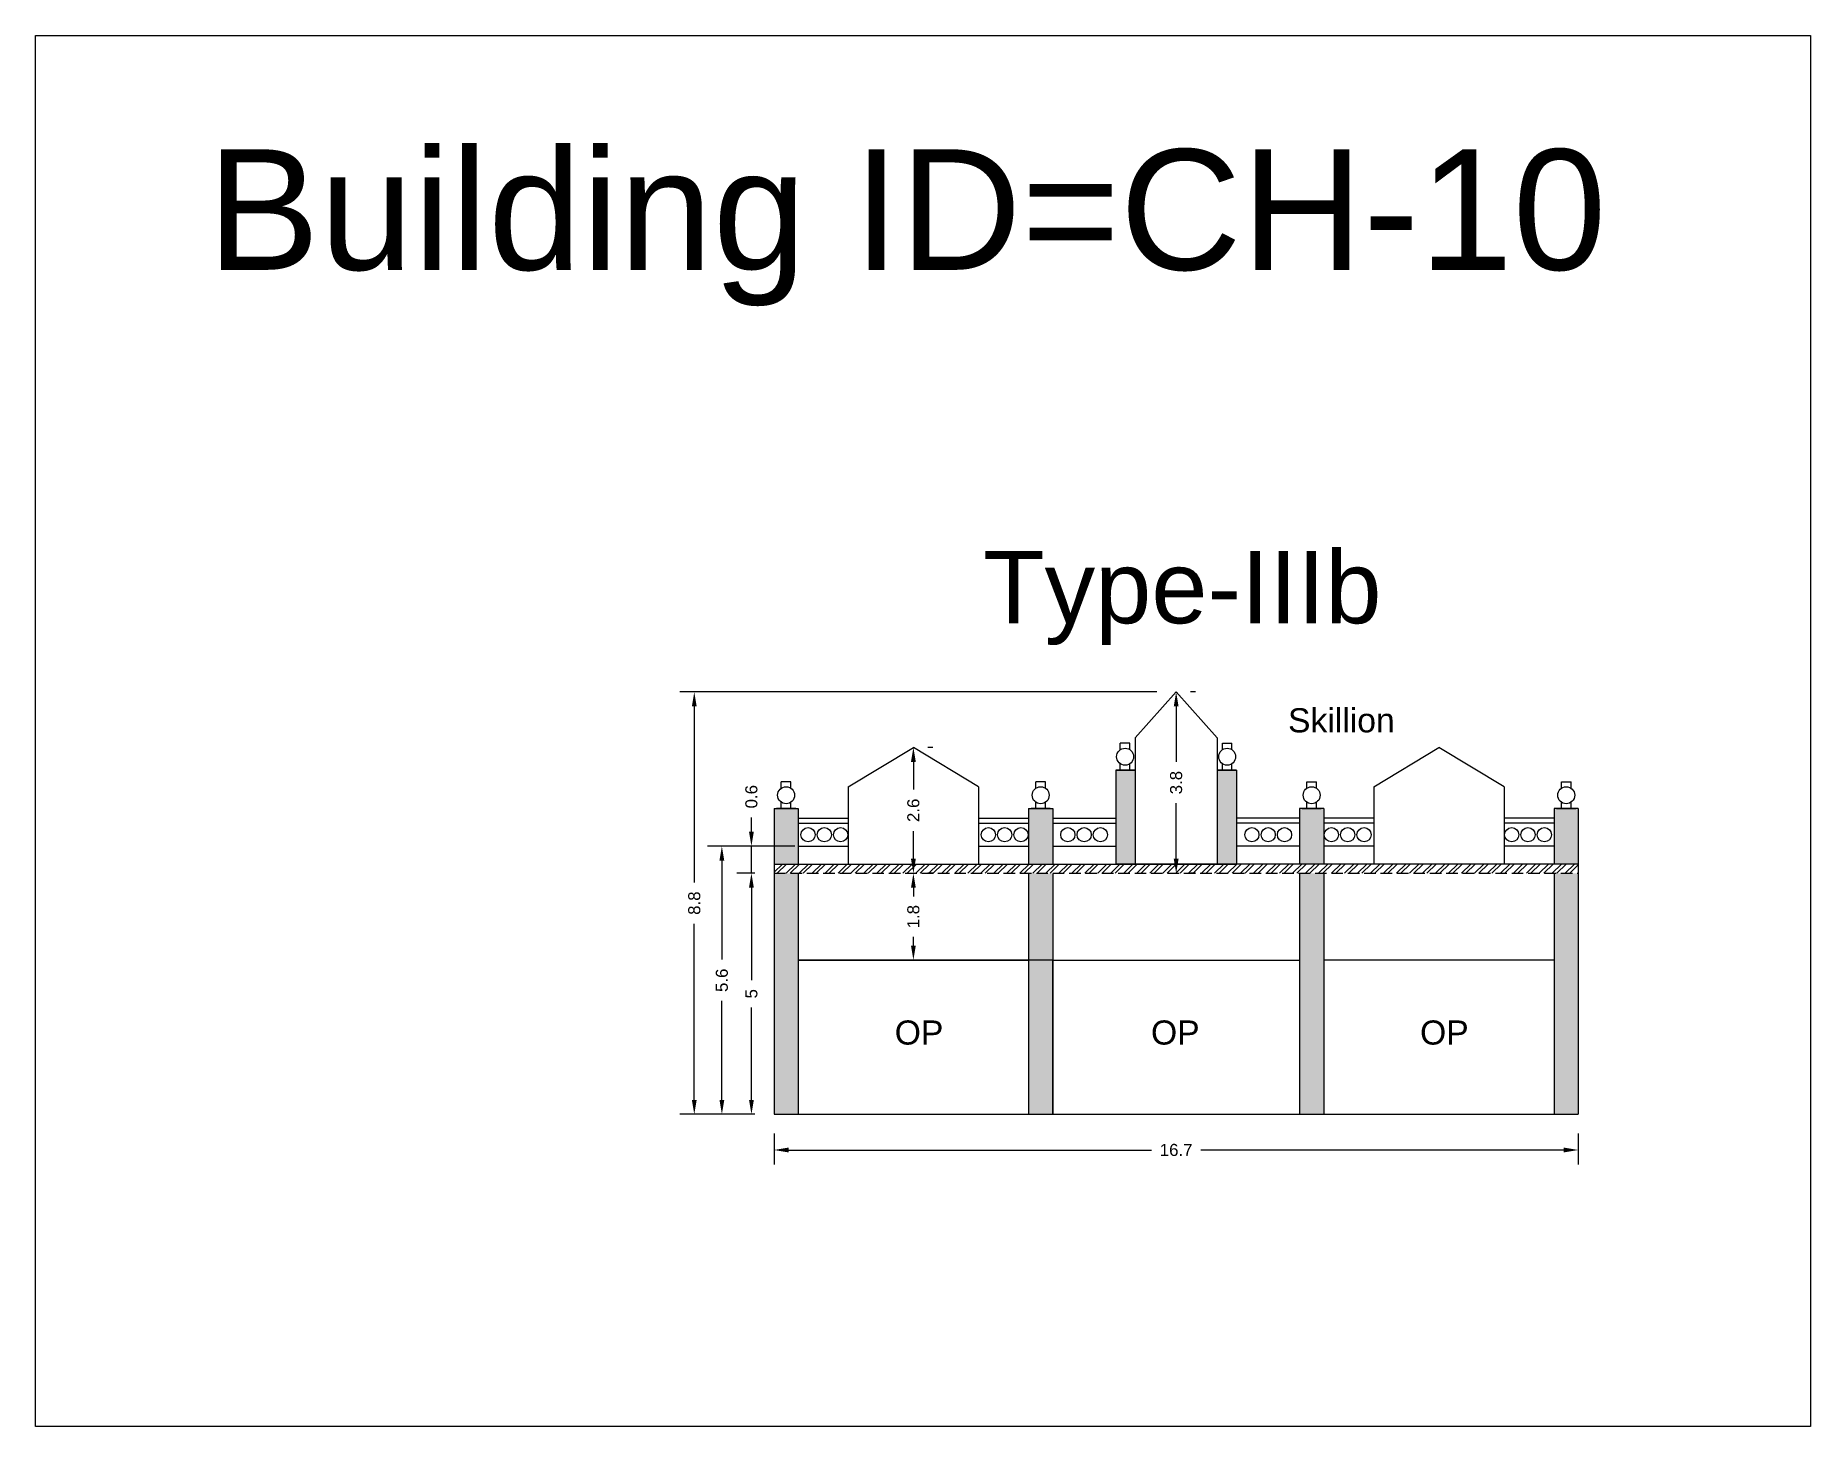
# Model space of a CAD drawing. Header units: metres. Extents: x 3416649 to 3417085, y -6712799 to -6712690.
# Drawn here: x 3417048.68 to 3417085.49, y -6712718.93 to -6712690.08 of the extents above; entities that cross this region are included whole.
import ezdxf

# ---------------------------------------------------------------- set-up
doc = ezdxf.new("R2010")
doc.units = ezdxf.units.M
doc.linetypes.add('ACAD_ISO02W100', pattern=[15, 12, -3])
doc.layers.add('Dotted', color=7, linetype='ACAD_ISO02W100', plot=False)
doc.styles.get("Standard").update_dxf_attribs({"font": 'arial.ttf'})
doc.dimstyles.new('ISO-25', dxfattribs={"dimtxt": 0.25, "dimasz": 0.3, "dimexe": 0.3, "dimexo": 0.4, "dimgap": 0.2, "dimtad": 0, "dimdec": 1, "dimdsep": 46, "dimtxsty": 'Standard', "dimcen": 2.5, "dimadec": 0, "dimazin": 0, "dimtfac": 1, "dimtdec": 1, "dimtmove": 0, "dimatfit": 3, "dimfxl": 1, "dimarcsym": 0})

# ---------------------------------------------------------------- blocks, each defined once
blk = doc.blocks.new('*D88')
at = {"color": 0, "lineweight": -2, "transparency": 16777216}
for p, q in [((3417063.597, -6712707.459), (3417063.228, -6712707.459)), ((3417063.528, -6712707.759), (3417063.528, -6712709.676)), ((3417063.528, -6712712.159), (3417063.528, -6712710.241)), ((3417063.597, -6712712.459), (3417063.228, -6712712.459))]:
    blk.add_line(p, q, dxfattribs=at)
at = {"color": 0, "transparency": 16777216}
for points in [[(3417063.478, -6712707.759), (3417063.578, -6712707.759), (3417063.528, -6712707.459)], [(3417063.478, -6712712.159), (3417063.578, -6712712.159), (3417063.528, -6712712.459)]]:
    blk.add_solid(points, dxfattribs=at)
at = {"layer": 'Defpoints', "color": 0, "transparency": 16777216}
for p in [(3417063.528, -6712707.459), (3417063.997, -6712707.459), (3417063.997, -6712712.459)]:
    blk.add_point(p, dxfattribs=at)
at = {"color": 0, "transparency": 16777216, "insert": (3417063.528, -6712709.959), "char_height": 0.25, "attachment_point": 5, "rotation": 90}
blk.add_mtext('5', dxfattribs=at)
blk = doc.blocks.new('*D89')
at = {"color": 0, "lineweight": -2, "transparency": 16777216}
for p, q in [((3417063.528, -6712706.599), (3417063.528, -6712706.299)), ((3417064.291, -6712706.899), (3417063.228, -6712706.899)), ((3417063.528, -6712707.459), (3417063.528, -6712706.899)), ((3417063.597, -6712707.459), (3417063.228, -6712707.459)), ((3417063.528, -6712707.759), (3417063.528, -6712708.059))]:
    blk.add_line(p, q, dxfattribs=at)
at = {"color": 0, "transparency": 16777216}
for points in [[(3417063.478, -6712706.599), (3417063.578, -6712706.599), (3417063.528, -6712706.899)], [(3417063.478, -6712707.759), (3417063.578, -6712707.759), (3417063.528, -6712707.459)]]:
    blk.add_solid(points, dxfattribs=at)
at = {"layer": 'Defpoints', "color": 0, "transparency": 16777216}
for p in [(3417063.528, -6712706.899), (3417064.691, -6712706.899), (3417063.997, -6712707.459)]:
    blk.add_point(p, dxfattribs=at)
at = {"color": 0, "transparency": 16777216, "insert": (3417063.528, -6712705.871), "char_height": 0.25, "attachment_point": 5, "rotation": 90}
blk.add_mtext('0.6', dxfattribs=at)
blk = doc.blocks.new('*D90')
at = {"color": 0, "lineweight": -2, "transparency": 16777216}
for p, q in [((3417072.737, -6712703.699), (3417072.637, -6712703.699)), ((3417072.337, -6712703.999), (3417072.337, -6712705.151)), ((3417072.337, -6712707.159), (3417072.337, -6712706.006)), ((3417072.737, -6712707.459), (3417072.637, -6712707.459))]:
    blk.add_line(p, q, dxfattribs=at)
at = {"color": 0, "transparency": 16777216}
for points in [[(3417072.287, -6712703.999), (3417072.387, -6712703.999), (3417072.337, -6712703.699)], [(3417072.287, -6712707.159), (3417072.387, -6712707.159), (3417072.337, -6712707.459)]]:
    blk.add_solid(points, dxfattribs=at)
at = {"layer": 'Defpoints', "color": 0, "transparency": 16777216}
for p in [(3417072.337, -6712703.699), (3417072.337, -6712707.459), (3417072.337, -6712707.459)]:
    blk.add_point(p, dxfattribs=at)
at = {"color": 0, "transparency": 16777216, "insert": (3417072.337, -6712705.579), "char_height": 0.25, "attachment_point": 5, "rotation": 90}
blk.add_mtext('3.8', dxfattribs=at)
blk = doc.blocks.new('*D91')
at = {"color": 0, "lineweight": -2, "transparency": 16777216}
for p, q in [((3417067.287, -6712704.849), (3417067.187, -6712704.849)), ((3417066.887, -6712705.149), (3417066.887, -6712705.724)), ((3417066.887, -6712707.159), (3417066.887, -6712706.583)), ((3417067.287, -6712707.459), (3417067.187, -6712707.459))]:
    blk.add_line(p, q, dxfattribs=at)
at = {"color": 0, "transparency": 16777216}
for points in [[(3417066.837, -6712705.149), (3417066.937, -6712705.149), (3417066.887, -6712704.849)], [(3417066.837, -6712707.159), (3417066.937, -6712707.159), (3417066.887, -6712707.459)]]:
    blk.add_solid(points, dxfattribs=at)
at = {"layer": 'Defpoints', "color": 0, "transparency": 16777216}
for p in [(3417066.887, -6712704.849), (3417066.887, -6712707.459), (3417066.887, -6712707.459)]:
    blk.add_point(p, dxfattribs=at)
at = {"color": 0, "transparency": 16777216, "insert": (3417066.887, -6712706.154), "char_height": 0.25, "attachment_point": 5, "rotation": 90}
blk.add_mtext('2.6', dxfattribs=at)
blk = doc.blocks.new('*D92')
at = {"color": 0, "lineweight": -2, "transparency": 16777216}
for p, q in [((3417064.427, -6712706.899), (3417062.615, -6712706.899)), ((3417062.915, -6712707.199), (3417062.915, -6712709.251)), ((3417062.915, -6712712.159), (3417062.915, -6712710.106)), ((3417063.597, -6712712.459), (3417062.615, -6712712.459))]:
    blk.add_line(p, q, dxfattribs=at)
at = {"color": 0, "transparency": 16777216}
for points in [[(3417062.865, -6712707.199), (3417062.965, -6712707.199), (3417062.915, -6712706.899)], [(3417062.865, -6712712.159), (3417062.965, -6712712.159), (3417062.915, -6712712.459)]]:
    blk.add_solid(points, dxfattribs=at)
at = {"layer": 'Defpoints', "color": 0, "transparency": 16777216}
for p in [(3417062.915, -6712706.899), (3417064.827, -6712706.899), (3417063.997, -6712712.459)]:
    blk.add_point(p, dxfattribs=at)
at = {"color": 0, "transparency": 16777216, "insert": (3417062.915, -6712709.679), "char_height": 0.25, "attachment_point": 5, "rotation": 90}
blk.add_mtext('5.6', dxfattribs=at)
blk = doc.blocks.new('*D93')
at = {"color": 0, "lineweight": -2, "transparency": 16777216}
for p, q in [((3417071.937, -6712703.699), (3417062.043, -6712703.699)), ((3417062.343, -6712703.999), (3417062.343, -6712707.651)), ((3417062.343, -6712712.159), (3417062.343, -6712708.507)), ((3417063.597, -6712712.459), (3417062.043, -6712712.459))]:
    blk.add_line(p, q, dxfattribs=at)
at = {"color": 0, "transparency": 16777216}
for points in [[(3417062.293, -6712703.999), (3417062.393, -6712703.999), (3417062.343, -6712703.699)], [(3417062.293, -6712712.159), (3417062.393, -6712712.159), (3417062.343, -6712712.459)]]:
    blk.add_solid(points, dxfattribs=at)
at = {"layer": 'Defpoints', "color": 0, "transparency": 16777216}
for p in [(3417062.343, -6712703.699), (3417072.337, -6712703.699), (3417063.997, -6712712.459)]:
    blk.add_point(p, dxfattribs=at)
at = {"color": 0, "transparency": 16777216, "insert": (3417062.343, -6712708.079), "char_height": 0.25, "attachment_point": 5, "rotation": 90}
blk.add_mtext('8.8', dxfattribs=at)
blk = doc.blocks.new('*D94')
at = {"color": 0, "lineweight": -2, "transparency": 16777216}
for p, q in [((3417063.997, -6712712.859), (3417063.997, -6712713.499)), ((3417080.677, -6712712.859), (3417080.677, -6712713.499)), ((3417064.297, -6712713.199), (3417071.824, -6712713.199)), ((3417080.377, -6712713.199), (3417072.85, -6712713.199))]:
    blk.add_line(p, q, dxfattribs=at)
at = {"color": 0, "transparency": 16777216}
for points in [[(3417064.297, -6712713.149), (3417064.297, -6712713.249), (3417063.997, -6712713.199)], [(3417080.377, -6712713.149), (3417080.377, -6712713.249), (3417080.677, -6712713.199)]]:
    blk.add_solid(points, dxfattribs=at)
at = {"layer": 'Defpoints', "color": 0, "transparency": 16777216}
for p in [(3417063.997, -6712712.459), (3417080.677, -6712712.459), (3417080.677, -6712713.199)]:
    blk.add_point(p, dxfattribs=at)
at = {"color": 0, "transparency": 16777216, "insert": (3417072.337, -6712713.199), "char_height": 0.25, "attachment_point": 5}
blk.add_mtext('16.7', dxfattribs=at)
blk = doc.blocks.new('*D95')
at = {"color": 0, "lineweight": -2, "transparency": 16777216}
for p, q in [((3417066.887, -6712707.759), (3417066.887, -6712707.943)), ((3417067.287, -6712707.459), (3417067.187, -6712707.459)), ((3417066.887, -6712708.959), (3417066.887, -6712708.775)), ((3417067.287, -6712709.259), (3417067.187, -6712709.259))]:
    blk.add_line(p, q, dxfattribs=at)
at = {"color": 0, "transparency": 16777216}
for points in [[(3417066.837, -6712707.759), (3417066.937, -6712707.759), (3417066.887, -6712707.459)], [(3417066.837, -6712708.959), (3417066.937, -6712708.959), (3417066.887, -6712709.259)]]:
    blk.add_solid(points, dxfattribs=at)
at = {"layer": 'Defpoints', "color": 0, "transparency": 16777216}
for p in [(3417066.887, -6712707.459), (3417066.887, -6712707.459), (3417066.887, -6712709.259)]:
    blk.add_point(p, dxfattribs=at)
at = {"color": 0, "transparency": 16777216, "insert": (3417066.887, -6712708.359), "char_height": 0.25, "attachment_point": 5, "rotation": 90}
blk.add_mtext('1.8', dxfattribs=at)

msp = doc.modelspace()

# ---------------------------------------------------------------- hatches: boundary and pattern name
h = msp.add_hatch(color=256)
h.dxf.hatch_style = 1
h.paths.add_polyline_path([(3417063.997, -6712712.459), (3417064.497, -6712712.459), (3417064.497, -6712707.459), (3417063.997, -6712707.459)])
h.paths.add_polyline_path([(3417063.997, -6712707.269), (3417064.497, -6712707.269), (3417064.497, -6712706.119), (3417063.997, -6712706.119)])
h.paths.add_polyline_path([(3417069.777, -6712707.269), (3417069.777, -6712706.119), (3417069.277, -6712706.119), (3417069.277, -6712707.269)])
h.paths.add_polyline_path([(3417069.777, -6712707.459), (3417069.277, -6712707.459), (3417069.277, -6712712.459), (3417069.777, -6712712.459)])
h.paths.add_polyline_path([(3417071.087, -6712707.269), (3417071.487, -6712707.269), (3417071.487, -6712705.319), (3417071.087, -6712705.319)])
h = msp.add_hatch(color=256)
h.dxf.hatch_style = 1
h.paths.add_polyline_path([(3417080.177, -6712707.459), (3417080.677, -6712707.459), (3417080.677, -6712712.459), (3417080.177, -6712712.459)])
h.paths.add_polyline_path([(3417080.177, -6712706.119), (3417080.677, -6712706.119), (3417080.677, -6712707.269), (3417080.177, -6712707.269)])
h.paths.add_polyline_path([(3417074.897, -6712706.119), (3417075.397, -6712706.119), (3417075.397, -6712707.269), (3417074.897, -6712707.269)])
h.paths.add_polyline_path([(3417074.897, -6712707.459), (3417075.397, -6712707.459), (3417075.397, -6712712.459), (3417074.897, -6712712.459)])
h.paths.add_polyline_path([(3417073.187, -6712705.319), (3417073.587, -6712705.319), (3417073.587, -6712707.269), (3417073.187, -6712707.269)])
h = msp.add_hatch()
h.set_pattern_fill('ANSI32', color=256, scale=0.02)
h.set_pattern_definition([(45, (-11.61885, 0), (-0.134703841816, 0.134703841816), []), (45, (-11.52904, 0), (-0.134703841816, 0.134703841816), [])])
h.paths.add_polyline_path([(3417080.677, -6712707.269), (3417071.087, -6712707.269), (3417063.997, -6712707.269), (3417063.997, -6712707.459), (3417080.677, -6712707.459)])

# ---------------------------------------------------------------- linework, layer by layer
for points in [[(3417048.68, -6712690.082), (3417085.493, -6712690.082), (3417085.493, -6712718.934), (3417048.68, -6712718.934)], [(3417069.777, -6712709.259), (3417064.497, -6712709.259), (3417064.497, -6712712.459), (3417069.777, -6712712.459)]]:
    msp.add_lwpolyline(points, close=True)
for points in [[(3417072.337, -6712703.699), (3417071.487, -6712704.649)], [(3417072.337, -6712703.699), (3417073.187, -6712704.649)], [(3417065.537, -6712705.669), (3417066.887, -6712704.849)], [(3417068.237, -6712705.669), (3417066.887, -6712704.849)], [(3417071.179, -6712704.896), (3417071.179, -6712704.762)], [(3417071.379, -6712704.762), (3417071.179, -6712704.762)], [(3417071.379, -6712704.896), (3417071.379, -6712704.762)], [(3417071.487, -6712704.649), (3417071.487, -6712707.269)], [(3417073.187, -6712704.649), (3417073.187, -6712707.269)], [(3417073.295, -6712704.896), (3417073.295, -6712704.762)], [(3417073.295, -6712704.762), (3417073.495, -6712704.762)], [(3417073.495, -6712704.896), (3417073.495, -6712704.762)], [(3417076.437, -6712705.669), (3417077.787, -6712704.849)], [(3417079.137, -6712705.669), (3417077.787, -6712704.849)], [(3417071.179, -6712705.319), (3417071.179, -6712705.185)], [(3417071.379, -6712705.319), (3417071.379, -6712705.185)], [(3417073.295, -6712705.319), (3417073.295, -6712705.185)], [(3417073.495, -6712705.319), (3417073.495, -6712705.185)], [(3417064.147, -6712705.696), (3417064.147, -6712705.562)], [(3417064.347, -6712705.562), (3417064.147, -6712705.562)], [(3417064.347, -6712705.696), (3417064.347, -6712705.562)], [(3417069.427, -6712705.696), (3417069.427, -6712705.562)], [(3417069.627, -6712705.562), (3417069.427, -6712705.562)], [(3417069.627, -6712705.696), (3417069.627, -6712705.562)], [(3417071.087, -6712705.319), (3417071.087, -6712707.269)], [(3417071.087, -6712705.319), (3417071.487, -6712705.319)], [(3417071.087, -6712705.319), (3417071.487, -6712705.319)], [(3417071.087, -6712705.319), (3417071.487, -6712705.319)], [(3417071.087, -6712705.319), (3417071.479, -6712705.319)], [(3417071.479, -6712705.319), (3417071.087, -6712705.319)], [(3417073.587, -6712705.319), (3417073.187, -6712705.319)], [(3417073.587, -6712705.319), (3417073.187, -6712705.319)], [(3417073.187, -6712705.319), (3417073.587, -6712705.319)], [(3417073.587, -6712705.319), (3417073.195, -6712705.319)], [(3417073.195, -6712705.319), (3417073.587, -6712705.319)], [(3417073.587, -6712705.319), (3417073.587, -6712707.269)], [(3417075.047, -6712705.696), (3417075.047, -6712705.562)], [(3417075.047, -6712705.562), (3417075.247, -6712705.562)], [(3417075.247, -6712705.696), (3417075.247, -6712705.562)], [(3417080.327, -6712705.696), (3417080.327, -6712705.562)], [(3417080.327, -6712705.562), (3417080.527, -6712705.562)], [(3417080.527, -6712705.696), (3417080.527, -6712705.562)], [(3417065.537, -6712705.669), (3417065.537, -6712707.269)], [(3417068.237, -6712705.669), (3417068.237, -6712707.269)], [(3417076.437, -6712705.669), (3417076.437, -6712707.269)], [(3417079.137, -6712705.669), (3417079.137, -6712707.269)], [(3417063.997, -6712706.119), (3417063.997, -6712712.459)], [(3417063.997, -6712706.119), (3417064.497, -6712706.119)], [(3417063.997, -6712706.119), (3417064.497, -6712706.119)], [(3417064.047, -6712706.119), (3417064.447, -6712706.119)], [(3417064.447, -6712706.119), (3417064.047, -6712706.119)], [(3417064.147, -6712706.119), (3417064.147, -6712705.985)], [(3417064.347, -6712706.119), (3417064.347, -6712705.985)], [(3417064.497, -6712706.119), (3417064.497, -6712707.269)], [(3417064.497, -6712706.319), (3417065.537, -6712706.319)], [(3417068.237, -6712706.319), (3417069.277, -6712706.319)], [(3417069.277, -6712706.119), (3417069.277, -6712707.269)], [(3417069.277, -6712706.119), (3417069.777, -6712706.119)], [(3417069.277, -6712706.119), (3417069.777, -6712706.119)], [(3417069.277, -6712706.119), (3417069.777, -6712706.119)], [(3417069.327, -6712706.119), (3417069.727, -6712706.119)], [(3417069.727, -6712706.119), (3417069.327, -6712706.119)], [(3417069.427, -6712706.119), (3417069.427, -6712705.985)], [(3417069.627, -6712706.119), (3417069.627, -6712705.985)], [(3417069.777, -6712706.119), (3417069.777, -6712707.269)], [(3417069.777, -6712706.319), (3417071.087, -6712706.319)], [(3417074.897, -6712706.319), (3417073.587, -6712706.319)], [(3417075.397, -6712706.119), (3417074.897, -6712706.119)], [(3417074.897, -6712706.119), (3417074.897, -6712707.269)], [(3417075.397, -6712706.119), (3417074.897, -6712706.119)], [(3417075.397, -6712706.119), (3417074.897, -6712706.119)], [(3417075.347, -6712706.119), (3417074.947, -6712706.119)], [(3417074.947, -6712706.119), (3417075.347, -6712706.119)], [(3417075.047, -6712706.119), (3417075.047, -6712705.985)], [(3417075.247, -6712706.119), (3417075.247, -6712705.985)], [(3417075.397, -6712706.119), (3417075.397, -6712707.269)], [(3417076.437, -6712706.319), (3417075.397, -6712706.319)], [(3417080.177, -6712706.319), (3417079.137, -6712706.319)], [(3417080.677, -6712706.119), (3417080.177, -6712706.119)], [(3417080.177, -6712706.119), (3417080.177, -6712707.269)], [(3417080.677, -6712706.119), (3417080.177, -6712706.119)], [(3417080.627, -6712706.119), (3417080.227, -6712706.119)], [(3417080.227, -6712706.119), (3417080.627, -6712706.119)], [(3417080.327, -6712706.119), (3417080.327, -6712705.985)], [(3417080.527, -6712706.119), (3417080.527, -6712705.985)], [(3417080.677, -6712706.119), (3417080.677, -6712712.459)], [(3417064.497, -6712706.419), (3417065.537, -6712706.419)], [(3417068.237, -6712706.419), (3417069.277, -6712706.419)], [(3417069.777, -6712706.419), (3417071.087, -6712706.419)], [(3417074.897, -6712706.419), (3417073.587, -6712706.419)], [(3417076.437, -6712706.419), (3417075.397, -6712706.419)], [(3417080.177, -6712706.419), (3417079.137, -6712706.419)], [(3417064.497, -6712706.899), (3417065.537, -6712706.899)], [(3417068.237, -6712706.899), (3417069.277, -6712706.899)], [(3417069.777, -6712706.899), (3417071.087, -6712706.899)], [(3417074.897, -6712706.899), (3417073.587, -6712706.899)], [(3417076.437, -6712706.899), (3417075.397, -6712706.899)], [(3417080.177, -6712706.899), (3417079.137, -6712706.899)], [(3417063.997, -6712707.269), (3417073.587, -6712707.269)], [(3417080.677, -6712707.269), (3417071.087, -6712707.269)], [(3417064.497, -6712707.469), (3417064.497, -6712712.459)], [(3417069.277, -6712707.469), (3417069.277, -6712712.459)], [(3417069.777, -6712707.469), (3417069.777, -6712712.459)], [(3417074.897, -6712707.469), (3417074.897, -6712712.459)], [(3417075.397, -6712707.469), (3417075.397, -6712712.459)], [(3417080.177, -6712707.469), (3417080.177, -6712712.459)], [(3417064.497, -6712709.259), (3417069.277, -6712709.259)], [(3417069.777, -6712709.259), (3417074.897, -6712709.259)], [(3417080.177, -6712709.259), (3417075.397, -6712709.259)], [(3417063.997, -6712712.459), (3417080.677, -6712712.459)]]:
    msp.add_lwpolyline(points)
for centre, radius in [((3417071.279, -6712705.041), 0.176), ((3417073.395, -6712705.041), 0.176), ((3417064.247, -6712705.841), 0.176), ((3417069.527, -6712705.841), 0.176), ((3417075.147, -6712705.841), 0.176), ((3417080.427, -6712705.841), 0.176), ((3417064.702, -6712706.659), 0.147), ((3417065.04, -6712706.659), 0.147), ((3417065.378, -6712706.659), 0.147), ((3417068.442, -6712706.659), 0.147), ((3417068.78, -6712706.659), 0.147), ((3417069.118, -6712706.659), 0.147), ((3417070.09, -6712706.659), 0.147), ((3417070.429, -6712706.659), 0.147), ((3417070.766, -6712706.659), 0.147), ((3417073.908, -6712706.659), 0.147), ((3417074.246, -6712706.659), 0.147), ((3417074.584, -6712706.659), 0.147), ((3417075.556, -6712706.659), 0.147), ((3417075.894, -6712706.659), 0.147), ((3417076.233, -6712706.659), 0.147), ((3417079.296, -6712706.659), 0.147), ((3417079.634, -6712706.659), 0.147), ((3417079.973, -6712706.659), 0.147)]:
    msp.add_circle(centre, radius)
at = {"layer": 'Dotted', "ltscale": 0.02}
msp.add_lwpolyline([(3417063.997, -6712707.459), (3417080.677, -6712707.459)], dxfattribs=at)

# ---------------------------------------------------------------- texts
at = {"attachment_point": 1}
for s, width, heights, insert, char_height in [('Building ID=CH-10', 67.86454, [0.517], (3417052.243, -6712692.443), 2.5), ('Type-IIIb', 9.99112, [0.517], (3417068.329, -6712700.774), 1.5), ('Skillion', 1.17554, [0], (3417074.657, -6712704.036), 0.5), ('OP', 1.17554, [0], (3417066.5, -6712710.512), 0.5), ('OP', 1.17554, [0], (3417071.815, -6712710.512), 0.5), ('OP', 1.17554, [0], (3417077.395, -6712710.512), 0.5)]:
    msp.add_mtext_dynamic_manual_height_columns(s, width=width, gutter_width=12.5, heights=heights, dxfattribs=dict(at, insert=insert, char_height=char_height))

# ---------------------------------------------------------------- dimensions: what is measured, and where the dimension line sits
for base, p1, p2, picture, middle in [((3417062.343, -6712703.699), (3417063.997, -6712712.459), (3417072.337, -6712703.699), '*D93', (3417062.343, -6712708.079)), ((3417072.337, -6712707.459), (3417072.337, -6712703.699), (3417072.337, -6712707.459), '*D90', (3417072.337, -6712705.579)), ((3417066.887, -6712707.459), (3417066.887, -6712704.849), (3417066.887, -6712707.459), '*D91', (3417066.887, -6712706.154)), ((3417063.528, -6712706.899), (3417063.997, -6712707.459), (3417064.691, -6712706.899), '*D89', (3417063.528, -6712705.871)), ((3417062.915, -6712706.899), (3417063.997, -6712712.459), (3417064.827, -6712706.899), '*D92', (3417062.915, -6712709.679)), ((3417063.528, -6712707.459), (3417063.997, -6712712.459), (3417063.997, -6712707.459), '*D88', (3417063.528, -6712709.959))]:
    dim = msp.add_linear_dim(base=base, p1=p1, p2=p2, angle=90, dimstyle='ISO-25')
    dim.commit()
    dim.dimension.update_dxf_attribs({"geometry": picture, "text_midpoint": middle})
dim = msp.add_linear_dim(base=(3417066.887, -6712707.459), p1=(3417066.887, -6712709.259), p2=(3417066.887, -6712707.459), angle=90, dimstyle='ISO-25')
dim.commit()
dim.dimension.update_dxf_attribs({"geometry": '*D95', "text_midpoint": (3417066.887, -6712708.359), "dimtype": 160})
dim = msp.add_linear_dim(base=(3417080.677, -6712713.199), p1=(3417063.997, -6712712.459), p2=(3417080.677, -6712712.459), dimstyle='ISO-25')
dim.commit()
dim.dimension.update_dxf_attribs({"geometry": '*D94', "text_midpoint": (3417072.337, -6712713.199)})

doc.saveas('drawing.dxf')
